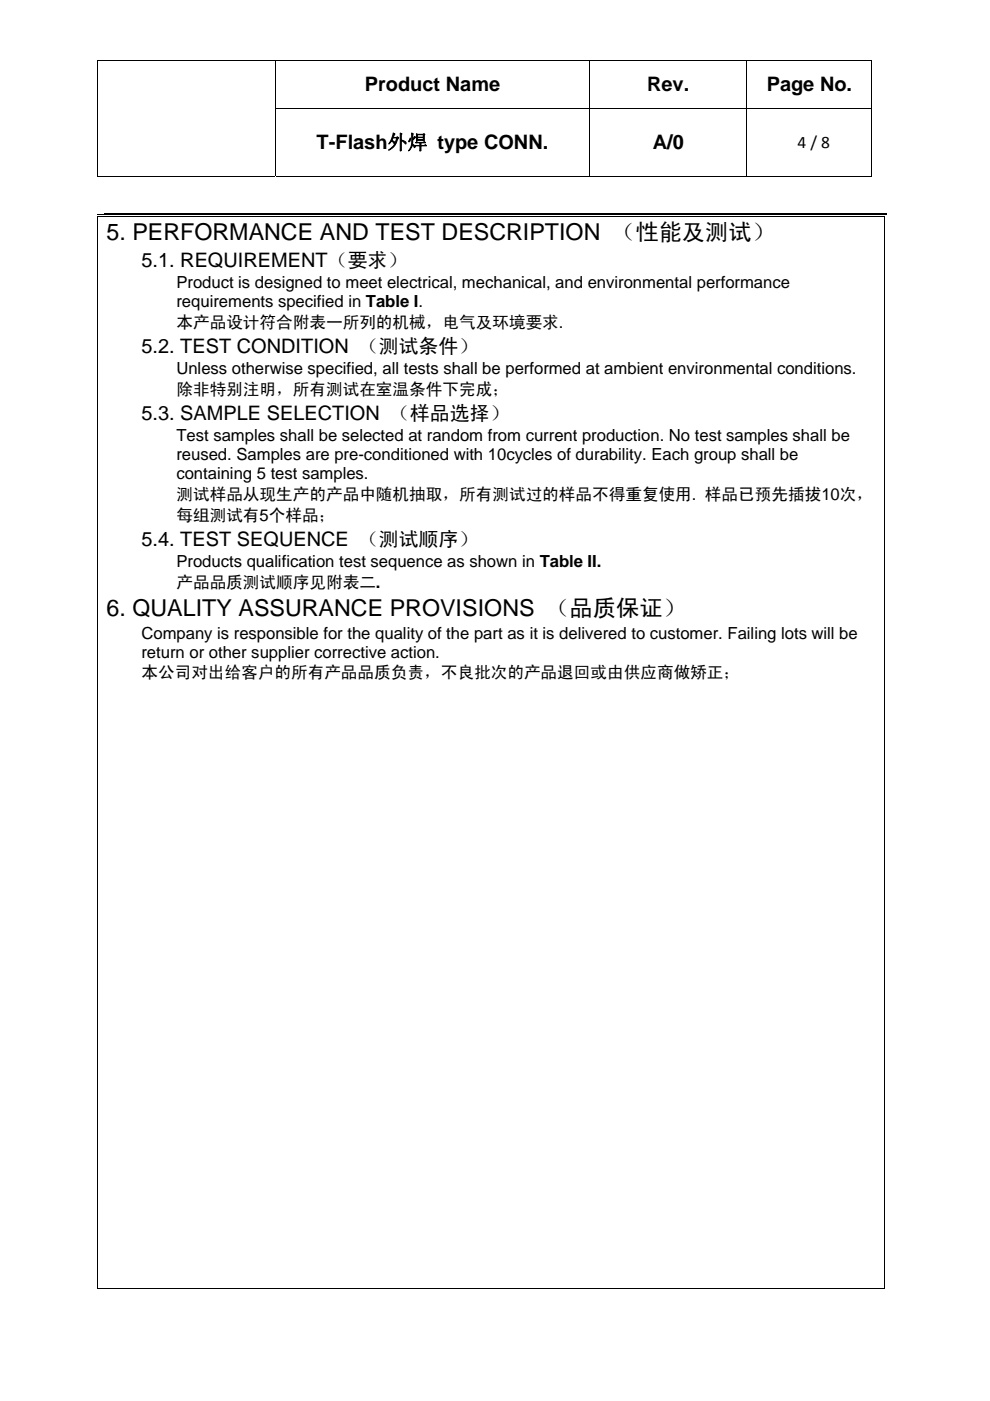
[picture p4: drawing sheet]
<svg xmlns="http://www.w3.org/2000/svg" width="210mm" height="297mm" viewBox="0 0 210 297" stroke-linecap="round" stroke-linejoin="round" font-family="sans-serif">
<defs><g id="words">
<g font-size="4.9">
<text x="22.6" y="50.9">5. PERFORMANCE AND TEST DESCRIPTION （性能及测试）</text>
<text x="22.6" y="130.7">6. QUALITY ASSURANCE PROVISIONS （品质保证）</text>
</g>
<g font-size="4.2">
<text x="77.4" y="19.4">Product Name</text>
<text x="137.3" y="19.4">Rev.</text>
<text x="162.6" y="19.4">Page No.</text>
<text x="67.2" y="31.6">T-Flash外焊 type CONN.</text>
<text x="138.5" y="31.6">A/0</text>
<text x="30" y="56.6">5.1. REQUIREMENT（要求）</text>
<text x="30" y="74.8">5.2. TEST CONDITION （测试条件）</text>
<text x="30" y="89">5.3. SAMPLE SELECTION （样品选择）</text>
<text x="30" y="115.8">5.4. TEST SEQUENCE （测试顺序）</text>
</g>
<text font-size="3.7" x="169.2" y="31.3">4 / 8</text>
<g font-size="3.5">
<text x="37.4" y="65.2">requirements specified in Table I.</text>
<text x="37.4" y="61.1">Product is designed to meet electrical, mechanical, and environmental performance</text>
<text x="37.4" y="69.5">本产品设计符合附表一所列的机械，电气及环境要求.</text>
<text x="37.4" y="83.7">除非特别注明，所有测试在室温条件下完成；</text>
<text x="37.4" y="79.3">Unless otherwise specified, all tests shall be performed at ambient environmental conditions.</text>
<text x="37.4" y="93.5">Test samples shall be selected at random from current production. No test samples shall be</text>
<text x="37.4" y="97.5">reused. Samples are pre-conditioned with 10cycles of durability. Each group shall be</text>
<text x="37.4" y="101.6">containing 5 test samples.</text>
<text x="37.4" y="105.9">测试样品从现生产的产品中随机抽取，所有测试过的样品不得重复使用. 样品已预先插拔10次，</text>
<text x="37.4" y="110.5">每组测试有5个样品；</text>
<text x="37.4" y="124.7">产品品质测试顺序见附表二.</text>
<text x="37.4" y="120.3">Products qualification test sequence as shown in Table II.</text>
<text x="30" y="135.4">Company is responsible for the quality of the part as it is delivered to customer. Failing lots will be</text>
<text x="30" y="139.4">return or other supplier corrective action.</text>
<text x="30" y="143.8">本公司对出给客户的所有产品品质负责，不良批次的产品退回或由供应商做矫正；</text>
</g>
</g></defs>
<path d="M20.6 12.7h.2v.2h-.2zM184.8 12.7h.2v.2h-.2zM20.6 22.8h.2v.2h-.2zM184.8 37.2h.2v.2h-.2zM20.6 45.9h.2zM20.6 45.4h.2v.2h-.2zM20.6 45.7h.2v.2h-.2zM187.5 45.9h.2zM187.5 45.4h.2v.2h-.2zM187.5 45.7h.2v.2h-.2zM187.5 273.1h.2v.2h-.2z" fill="#000"/>
<g fill="none" stroke="#000" stroke-width=".21">
<path d="M20.6 12.8h164.4M20.7 12.9v9.9M58.4 12.9v9.9M125.1 12.9v9.9M158.4 12.9v9.9M184.9 12.9v9.9M20.6 37.3h37.7M20.7 23v14.4M58.3 22.9h126.7M58.4 23v14.4M58.5 37.3h66.5M125.1 23v14.4"/>
<path d="M125.2 37.3h33.1M158.4 23v14.4M158.5 37.3h26.3M184.9 23v14.4M20.7 45.9v227.4M20.8 45.5h166.7M20.8 45.8h166.7M187.6 45.9v227.4M20.6 273.2h166.9"/>
</g>
<path d="M22.1 45.3h166" fill="none" stroke="#000" stroke-width=".25"/>
<use href="#words"/>
</svg>
